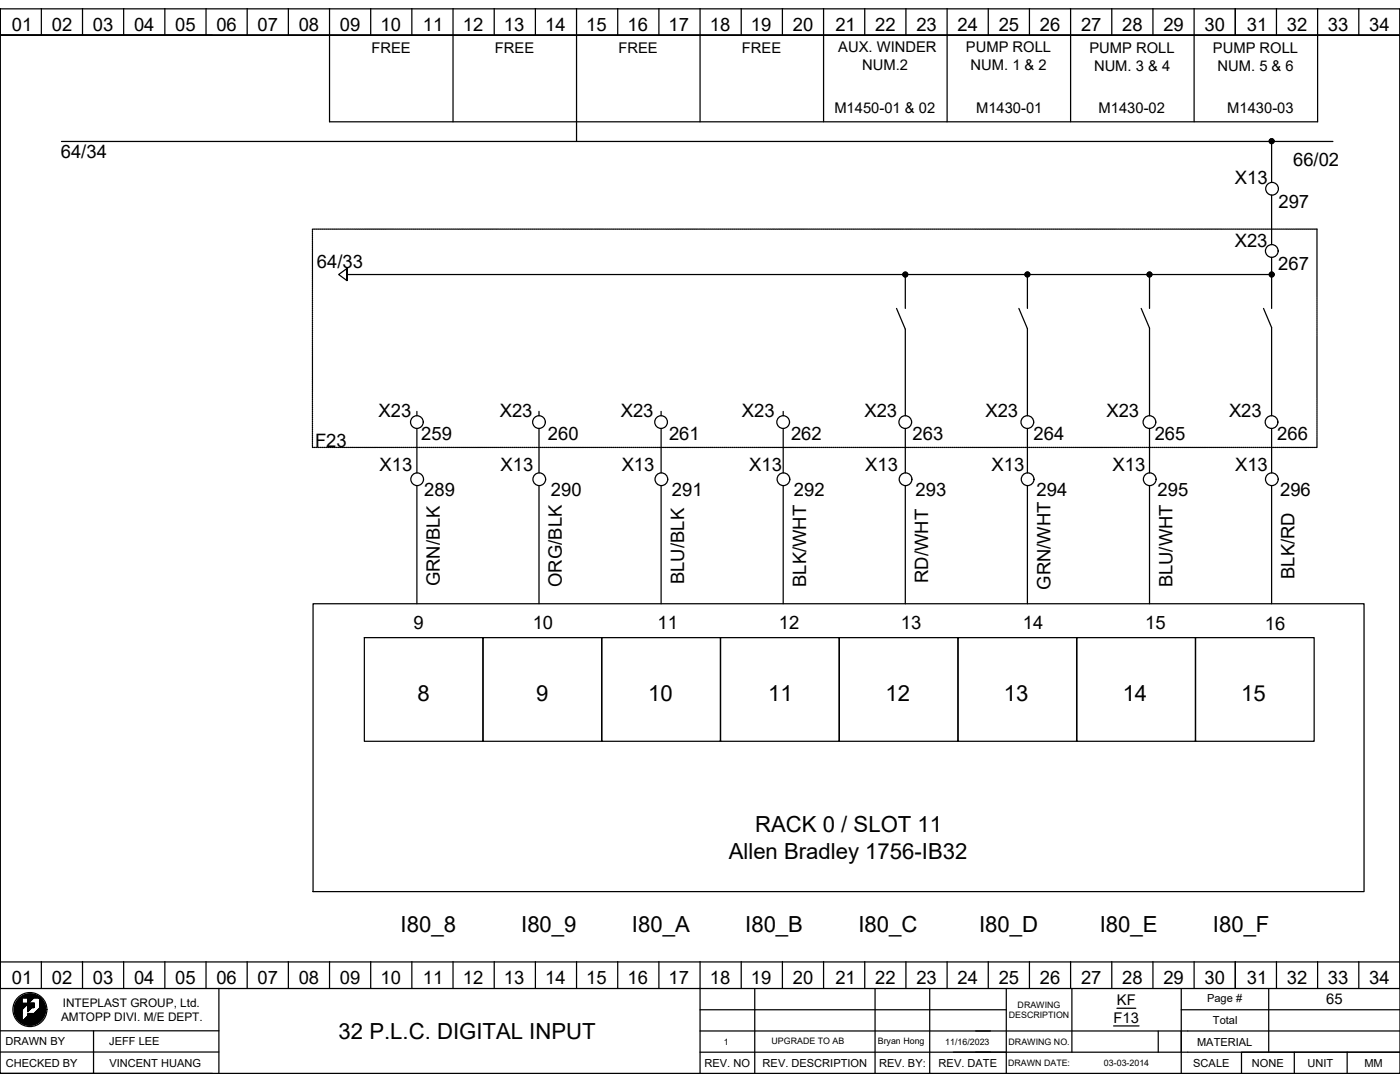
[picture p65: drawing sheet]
<svg xmlns="http://www.w3.org/2000/svg" width="279mm" height="216mm" viewBox="0 0 279 216" stroke-linecap="round" stroke-linejoin="round" font-family="sans-serif">
<defs><g id="words">
<g font-size="4.4">
<text x="83.3" y="139.9">8</text>
<text x="107" y="139.9">9</text>
<text x="129.3" y="139.9">10</text>
<text x="153.3" y="139.9">11</text>
<text x="176.7" y="139.9">12</text>
<text x="200.4" y="139.9">13</text>
<text x="224.1" y="139.9">14</text>
<text x="247.7" y="139.9">15</text>
<text x="150.7" y="166.1">RACK 0 / SLOT 11</text>
<text x="145.4" y="171.4">Allen Bradley 1756-IB32</text>
<text x="79.9" y="185.9">I80_8</text>
<text x="104" y="185.9">I80_9</text>
<text x="126.1" y="185.9">I80_A</text>
<text x="148.7" y="185.9">I80_B</text>
<text x="171.3" y="185.9">I80_C</text>
<text x="195.4" y="185.9">I80_D</text>
<text x="219.5" y="185.9">I80_E</text>
<text x="242.1" y="185.9">I80_F</text>
<text x="67.6" y="207.3">32 P.L.C. DIGITAL INPUT</text>
</g>
<g font-size="3.7">
<text x="2.4" y="6.2">01</text>
<text x="10.3" y="6.2">02</text>
<text x="18.5" y="6.2">03</text>
<text x="26.8" y="6.2">04</text>
<text x="35" y="6.2">05</text>
<text x="43.2" y="6.2">06</text>
<text x="51.4" y="6.2">07</text>
<text x="59.6" y="6.2">08</text>
<text x="67.8" y="6.2">09</text>
<text x="75.9" y="6.2">10</text>
<text x="84.4" y="6.2">11</text>
<text x="92.4" y="6.2">12</text>
<text x="100.6" y="6.2">13</text>
<text x="108.8" y="6.2">14</text>
<text x="117" y="6.2">15</text>
<text x="125.2" y="6.2">16</text>
<text x="133.4" y="6.2">17</text>
<text x="141.7" y="6.2">18</text>
<text x="149.9" y="6.2">19</text>
<text x="158.2" y="6.2">20</text>
<text x="166.7" y="6.2">21</text>
<text x="174.7" y="6.2">22</text>
<text x="182.9" y="6.2">23</text>
<text x="191.1" y="6.2">24</text>
<text x="199.3" y="6.2">25</text>
<text x="207.5" y="6.2">26</text>
<text x="215.8" y="6.2">27</text>
<text x="224" y="6.2">28</text>
<text x="232.2" y="6.2">29</text>
<text x="240.4" y="6.2">30</text>
<text x="248.9" y="6.2">31</text>
<text x="256.8" y="6.2">32</text>
<text x="265" y="6.2">33</text>
<text x="273.3" y="6.2">34</text>
<text x="12.1" y="31.4">64/34</text>
<text x="258.1" y="33.1">66/02</text>
<text x="246.5" y="36.8">X13</text>
<text x="255.1" y="41.5">297</text>
<text x="63.3" y="53.4">64/33</text>
<text x="246.4" y="49.2">X23</text>
<text x="255.1" y="53.9">267</text>
<text x="75.6" y="83.1">X23</text>
<text x="99.7" y="83.1">X23</text>
<text x="123.9" y="83.1">X23</text>
<text x="148" y="83.1">X23</text>
<text x="172.5" y="83.1">X23</text>
<text x="196.7" y="83.1">X23</text>
<text x="220.8" y="83.1">X23</text>
<text x="245.3" y="83.1">X23</text>
<text x="62.9" y="89.2">F23</text>
<text x="84.1" y="87.8">259</text>
<text x="109.4" y="87.8">260</text>
<text x="133.5" y="87.8">261</text>
<text x="157.9" y="87.8">262</text>
<text x="182.1" y="87.8">263</text>
<text x="206.3" y="87.8">264</text>
<text x="230.4" y="87.8">265</text>
<text x="254.9" y="87.8">266</text>
<text x="75.7" y="94">X13</text>
<text x="99.9" y="94">X13</text>
<text x="124.1" y="94">X13</text>
<text x="149.5" y="94">X13</text>
<text x="172.7" y="94">X13</text>
<text x="197.9" y="94">X13</text>
<text x="222" y="94">X13</text>
<text x="246.5" y="94">X13</text>
<text x="84.7" y="99">289</text>
<text x="109.9" y="99">290</text>
<text x="134.1" y="99">291</text>
<text x="158.4" y="99">292</text>
<text x="182.7" y="99">293</text>
<text x="206.9" y="99">294</text>
<text x="231" y="99">295</text>
<text x="255.5" y="99">296</text>
<text x="87.8" y="117" transform="rotate(-90 87.8 117)">GRN/BLK</text>
<text x="112.2" y="117.1" transform="rotate(-90 112.2 117.1)">ORG/BLK</text>
<text x="136.5" y="116.5" transform="rotate(-90 136.5 116.5)">BLU/BLK</text>
<text x="160.9" y="117.1" transform="rotate(-90 160.9 117.1)">BLK/WHT</text>
<text x="185.3" y="116.3" transform="rotate(-90 185.3 116.3)">RD/WHT</text>
<text x="209.6" y="117.7" transform="rotate(-90 209.6 117.7)">GRN/WHT</text>
<text x="234" y="117.2" transform="rotate(-90 234 117.2)">BLU/WHT</text>
<text x="258.4" y="115.5" transform="rotate(-90 258.4 115.5)">BLK/RD</text>
<text x="82.5" y="125.5">9</text>
<text x="106.3" y="125.6">10</text>
<text x="131.2" y="125.5">11</text>
<text x="155.5" y="125.5">12</text>
<text x="179.8" y="125.5">13</text>
<text x="204.1" y="125.6">14</text>
<text x="228.6" y="125.5">15</text>
<text x="252.4" y="125.6">16</text>
<text x="2.4" y="196.4">01</text>
<text x="10.3" y="196.4">02</text>
<text x="18.5" y="196.4">03</text>
<text x="26.8" y="196.4">04</text>
<text x="35" y="196.4">05</text>
<text x="43.2" y="196.4">06</text>
<text x="51.4" y="196.4">07</text>
<text x="59.6" y="196.4">08</text>
<text x="67.8" y="196.4">09</text>
<text x="75.9" y="196.4">10</text>
<text x="84.4" y="196.4">11</text>
<text x="92.4" y="196.4">12</text>
<text x="100.6" y="196.4">13</text>
<text x="108.8" y="196.4">14</text>
<text x="117" y="196.4">15</text>
<text x="125.2" y="196.4">16</text>
<text x="133.4" y="196.4">17</text>
<text x="141.7" y="196.4">18</text>
<text x="149.9" y="196.4">19</text>
<text x="158.2" y="196.4">20</text>
<text x="166.7" y="196.4">21</text>
<text x="174.7" y="196.4">22</text>
<text x="182.9" y="196.4">23</text>
<text x="191.1" y="196.4">24</text>
<text x="199.3" y="196.4">25</text>
<text x="207.5" y="196.4">26</text>
<text x="215.8" y="196.4">27</text>
<text x="224" y="196.4">28</text>
<text x="232.2" y="196.4">29</text>
<text x="240.4" y="196.4">30</text>
<text x="248.9" y="196.4">31</text>
<text x="256.8" y="196.4">32</text>
<text x="265" y="196.4">33</text>
<text x="273.3" y="196.4">34</text>
</g>
<g font-size="2.9">
<text x="74.1" y="10.5">FREE</text>
<text x="98.8" y="10.5">FREE</text>
<text x="123.4" y="10.5">FREE</text>
<text x="148.1" y="10.6">FREE</text>
<text x="167.3" y="10.4">AUX. WINDER</text>
<text x="192.8" y="10.4">PUMP ROLL</text>
<text x="217.4" y="10.5">PUMP ROLL</text>
<text x="242.1" y="10.5">PUMP ROLL</text>
<text x="172.1" y="14">NUM.2</text>
<text x="193.7" y="13.9">NUM. 1 &amp; 2</text>
<text x="218.3" y="14.1">NUM. 3 &amp; 4</text>
<text x="243" y="14.1">NUM. 5 &amp; 6</text>
<text x="166.5" y="22.5">M1450-01 &amp; 02</text>
<text x="194.8" y="22.5">M1430-01</text>
<text x="219.2" y="22.6">M1430-02</text>
<text x="244.9" y="22.6">M1430-03</text>
<text x="222.9" y="200.6">KF</text>
<text x="264.7" y="200.4">65</text>
<text x="222.2" y="204.1">F13</text>
</g>
<g font-size="2.4">
<text x="12.2" y="203.7">AMTOPP DIVI. M/E DEPT.</text>
<text x="12.5" y="200.9">INTEPLAST GROUP, Ltd.</text>
</g>
<g font-size="2.2">
<text x="240.9" y="199.9">Page #</text>
<text x="1.1" y="208.6">DRAWN BY</text>
<text x="21.8" y="208.6">JEFF LEE</text>
<text x="238.9" y="208.6">MATERIAL</text>
<text x="242.1" y="204.4">Total</text>
<text x="1.1" y="212.8">CHECKED BY</text>
<text x="21.8" y="212.8">VINCENT HUANG</text>
<text x="140.6" y="212.9">REV. NO</text>
<text x="152.2" y="212.9">REV. DESCRIPTION</text>
<text x="175.4" y="212.9">REV. BY:</text>
<text x="187.3" y="212.9">REV. DATE</text>
<text x="238.1" y="212.9">SCALE</text>
<text x="249.8" y="212.9">NONE</text>
<text x="260.9" y="212.8">UNIT</text>
<text x="272.3" y="212.9">MM</text>
</g>
<g font-size="1.8">
<text x="201.3" y="203.2">DESCRIPTION</text>
<text x="203.1" y="201.1">DRAWING</text>
<text x="144.4" y="208.4">1</text>
<text x="154" y="208.4">UPGRADE TO AB</text>
<text x="175.2" y="208.3">Bryan Hong</text>
<text x="188.6" y="208.4">11/16/2023</text>
<text x="201.3" y="208.5">DRAWING NO.</text>
<text x="201.2" y="212.7">DRAWN DATE:</text>
<text x="220.3" y="212.7">03-03-2014</text>
</g>
</g></defs>
<g fill="none" stroke="#000" stroke-width=".25">
<path d="M0 1.8h279.4v212.4h-279.4zM0 7v-5.2v190.1v-4.2M8.2 1.7v5.3M16.5 1.7v5.3M24.7 1.7v5.3M32.9 1.7v5.3M41.1 1.7v5.3M42.4 7h-42.4h279.4M49.3 1.7v5.3M57.5 1.7v5.3M65.8 1.7v22.6h197.2v-22.6M74 1.7v5.3"/>
<path d="M82.2 1.7v5.3M90.4 1.7v22.6M98.6 1.7v5.3M106.8 1.7v5.3M115.1 1.7v26.5M123.3 1.7v5.3M131.5 1.7v5.3M139.7 1.7v22.6M147.9 1.7v5.3M156.1 1.7v5.3M164.4 1.7v22.6M172.6 1.7v5.3"/>
<path d="M180.8 1.7v5.3M189 1.7v22.6M197.2 1.7v5.3M205.4 1.7v5.3M213.7 1.7v22.6M221.9 1.7v5.3M230.1 1.7v5.3M238.3 1.7v22.6M246.5 1.7v5.3M254.7 1.7v5.3M271.2 1.7v5.3M279.4 1.8v195.4h-279.4v-5.3h279.4"/>
<path d="M12.3 28.2h253.7M253.6 27.7l-.3 .3M253.8 28.2v8.2M253.8 38.9v9.9M253.8 27.7l-.5 .5M254 27.7l-.7 .7M254.1 27.8l-.7 .7M254.2 27.9l-.7 .7M254.2 28.4l-.2 .2M254.2 28l-.6 .6M254.3 28.2l-.5 .5M62.4 46v.3"/>
<path d="M62.4 46.4v.3M62.4 46.8v.3M62.4 47.2v.3M62.4 47.6v.3M62.4 48v.3M62.4 48.4v.3M62.4 48.8v.3M62.4 49.2v.3M62.4 49.6v.2M62.4 50v.2M62.4 50.4v.2M62.4 50.8v.2"/>
<path d="M62.4 51.2v.2M62.4 51.6v.2M62.4 52v.2M62.4 52.3v.3M62.4 52.7v.3M62.4 53.1v.3M62.4 53.5v.3M62.4 53.9v.3M62.4 54.3v.3M62.4 54.7v.3M62.4 55.1v.3M62.4 55.5v.3"/>
<path d="M62.4 55.9v.3M62.4 56.3v.3M62.4 56.7v.3M62.4 57.1v.3M62.4 57.5v.2M62.4 57.9v.2M62.4 58.3v.2M62.4 58.7v.2M62.4 59.1v.2M62.4 59.5v.2M62.4 59.9v.2M62.5 45.7h-.1v.2"/>
<path d="M62.6 45.7h.3M63 45.7h.3M63.4 45.7h.3M63.8 45.7h.3M64.2 45.7h.3M64.6 45.7h.3M65 45.7h.3M65.4 45.7h.3M65.8 45.7h.3M66.2 45.7h.3M66.6 45.7h.3M67 45.7h.3"/>
<path d="M67.4 45.7h.3M67.8 45.7h.2M68.2 45.7h.2M68.6 45.7h.2M69 45.7h.2M69.3 53.6v2.4l-1.7-1.2 1.7-1.2v2.4M69.3 54.8h184.5M69.4 45.7h.2M69.8 45.7h.2M70.2 45.7h.2M70.6 45.7h.2M70.9 45.7h.3"/>
<path d="M71.3 45.7h.3M71.7 45.7h.3M72.1 45.7h.3M72.5 45.7h.3M72.9 45.7h.3M73.3 45.7h.3M73.7 45.7h.3M74.1 45.7h.3M74.5 45.7h.3M74.9 45.7h.3M75.3 45.7h.3M75.7 45.7h.3"/>
<path d="M76.1 45.7h.2M76.5 45.7h.2M76.9 45.7h.2M77.3 45.7h.2M77.7 45.7h.2M78.1 45.7h.2M78.5 45.7h.2M78.9 45.7h.2M79.2 45.7h.3M79.6 45.7h.3M80 45.7h.3M80.4 45.7h.3"/>
<path d="M80.8 45.7h.3M81.2 45.7h.3M81.6 45.7h.3M82 45.7h.3M82.4 45.7h.3M82.8 45.7h.3M83.2 45.7h.3M83.6 45.7h.3M84 45.7h.3M84.4 45.7h.3M84.8 45.7h.2M85.2 45.7h.2"/>
<path d="M85.6 45.7h.2M86 45.7h.2M86.4 45.7h.2M86.8 45.7h.2M87.2 45.7h.2M87.6 45.7h.2M87.9 45.7h.3M88.3 45.7h.3M88.7 45.7h.3M89.1 45.7h.3M89.5 45.7h.3M89.9 45.7h.3"/>
<path d="M90.3 45.7h.3M90.7 45.7h.3M91.1 45.7h.3M91.5 45.7h.3M91.9 45.7h.3M92.3 45.7h.3M92.7 45.7h.3M93.1 45.7h.3M93.5 45.7h.2M93.9 45.7h.2M94.3 45.7h.2M94.7 45.7h.2"/>
<path d="M95.1 45.7h.2M95.5 45.7h.2M95.9 45.7h.2M96.2 45.7h.3M96.6 45.7h.3M97 45.7h.3M97.4 45.7h.3M97.8 45.7h.3M98.2 45.7h.3M98.6 45.7h.3M99 45.7h.3M99.4 45.7h.3"/>
<path d="M99.8 45.7h.3M100.2 45.7h.3M100.6 45.7h.3M101 45.7h.3M101.4 45.7h.2M101.8 45.7h.2M102.2 45.7h.2M102.6 45.7h.2M103 45.7h.2M103.4 45.7h.2M103.8 45.7h.2M104.2 45.7h.2"/>
<path d="M104.5 45.7h.3M104.9 45.7h.3M105.3 45.7h.3M105.7 45.7h.3M106.1 45.7h.3M106.5 45.7h.3M106.9 45.7h.3M107.3 45.7h.3M107.7 45.7h.3M108.1 45.7h.3M108.5 45.7h.3M108.9 45.7h.3"/>
<path d="M109.3 45.7h.3M109.7 45.7h.3M110.1 45.7h.2M110.5 45.7h.2M110.9 45.7h.2M111.3 45.7h.2M111.7 45.7h.2M112.1 45.7h.2M112.5 45.7h.2M112.9 45.7h.2M113.2 45.7h.3M113.6 45.7h.3"/>
<path d="M114 45.7h.3M114.4 45.7h.3M114.8 45.7h.3M115.2 45.7h.3M115.6 45.7h.3M116 45.7h.3M116.4 45.7h.3M116.8 45.7h.3M117.2 45.7h.3M117.6 45.7h.3M118 45.7h.3M118.4 45.7h.2"/>
<path d="M118.8 45.7h.2M119.2 45.7h.2M119.6 45.7h.2M120 45.7h.2M120.4 45.7h.2M120.8 45.7h.2M121.2 45.7h.2M121.5 45.7h.3M121.9 45.7h.3M122.3 45.7h.3M122.7 45.7h.3M123.1 45.7h.3"/>
<path d="M123.5 45.7h.3M123.9 45.7h.3M124.3 45.7h.3M124.7 45.7h.3M125.1 45.7h.3M125.5 45.7h.3M125.9 45.7h.3M126.3 45.7h.3M126.7 45.7h.3M127.1 45.7h.2M127.5 45.7h.2M127.9 45.7h.2"/>
<path d="M128.3 45.7h.2M128.7 45.7h.2M129.1 45.7h.2M129.5 45.7h.2M129.9 45.7h.2M130.2 45.7h.3M130.6 45.7h.3M131 45.7h.3M131.4 45.7h.3M131.8 45.7h.3M132.2 45.7h.3M132.6 45.7h.3"/>
<path d="M133 45.7h.3M133.4 45.7h.3M133.8 45.7h.3M134.2 45.7h.3M134.6 45.7h.3M135 45.7h.3M135.4 45.7h.2M135.8 45.7h.2M136.2 45.7h.2M136.6 45.7h.2M137 45.7h.2M137.4 45.7h.2"/>
<path d="M137.8 45.7h.2M138.1 45.7h.3M138.5 45.7h.3M138.9 45.7h.3M139.3 45.7h.3M139.7 45.7h.3M140.1 45.7h.3M140.5 45.7h.3M140.9 45.7h.3M141.3 45.7h.3M141.7 45.7h.3M142.1 45.7h.3"/>
<path d="M142.5 45.7h.3M142.9 45.7h.3M143.3 45.7h.3M143.7 45.7h.2M144.1 45.7h.2M144.5 45.7h.2M144.9 45.7h.2M145.3 45.7h.2M145.7 45.7h.2M146.1 45.7h.2M146.5 45.7h.2M146.8 45.7h.3"/>
<path d="M147.2 45.7h.3M147.6 45.7h.3M148 45.7h.3M148.4 45.7h.3M148.8 45.7h.3M149.2 45.7h.3M149.6 45.7h.3M150 45.7h.3M150.4 45.7h.3M150.8 45.7h.3M151.2 45.7h.3M151.6 45.7h.3"/>
<path d="M152 45.7h.3M152.4 45.7h.2M152.8 45.7h.2M153.2 45.7h.2M153.6 45.7h.2M154 45.7h.2M154.4 45.7h.2M154.8 45.7h.2M155.2 45.7h.2M155.5 45.7h.3M155.9 45.7h.3M156.3 45.7h.3"/>
<path d="M156.7 45.7h.3M157.1 45.7h.3M157.5 45.7h.3M157.9 45.7h.3M158.3 45.7h.3M158.7 45.7h.3M159.1 45.7h.3M159.5 45.7h.3M159.9 45.7h.3M160.3 45.7h.3M160.7 45.7h.2M161.1 45.7h.2"/>
<path d="M161.5 45.7h.2M161.9 45.7h.2M162.3 45.7h.2M162.7 45.7h.2M163.1 45.7h.2M163.5 45.7h.2M163.8 45.7h.3M164.2 45.7h.3M164.6 45.7h.3M165 45.7h.3M165.4 45.7h.3M165.8 45.7h.3"/>
<path d="M166.2 45.7h.3M166.6 45.7h.3M167 45.7h.3M167.4 45.7h.3M167.8 45.7h.3M168.2 45.7h.3M168.6 45.7h.3M169 45.7h.2M169.4 45.7h.2M169.8 45.7h.2M170.2 45.7h.2M170.6 45.7h.2"/>
<path d="M171 45.7h.2M171.4 45.7h.2M171.8 45.7h.2M172.1 45.7h.3M172.5 45.7h.3M172.9 45.7h.3M173.3 45.7h.3M173.7 45.7h.3M174.1 45.7h.3M174.5 45.7h.3M174.9 45.7h.3M175.3 45.7h.3"/>
<path d="M175.7 45.7h.3M176.1 45.7h.3M176.5 45.7h.3M176.9 45.7h.3M177.3 45.7h.3M177.7 45.7h.2M178.1 45.7h.2M178.5 45.7h.2M178.9 45.7h.2M179.3 45.7h.2M179.7 45.7h.2M180.1 45.7h.2"/>
<path d="M180.5 45.7h.2M180.5 54.3l-.3 .3M180.7 54.8v6.7M180.7 54.3l-.5 .5M180.8 45.7h.3M180.9 54.3l-.7 .7M181 54.4l-.7 .7M181.1 54.5l-.7 .7M181.1 55l-.2 .2M181.1 54.6l-.6 .6M181.2 54.8l-.5 .5M181.2 45.7h.3"/>
<path d="M181.6 45.7h.3M182 45.7h.3M182.4 45.7h.3M182.8 45.7h.3M183.2 45.7h.3M183.6 45.7h.3M184 45.7h.3M184.4 45.7h.3M184.8 45.7h.3M185.2 45.7h.3M185.6 45.7h.3M186 45.7h.3"/>
<path d="M186.4 45.7h.2M186.8 45.7h.2M187.2 45.7h.2M187.6 45.7h.2M188 45.7h.2M188.4 45.7h.2M188.8 45.7h.2M189.2 45.7h.2M189.5 45.7h.3M189.9 45.7h.3M190.3 45.7h.3M190.7 45.7h.3"/>
<path d="M191.1 45.7h.3M191.5 45.7h.3M191.9 45.7h.3M192.3 45.7h.3M192.7 45.7h.3M193.1 45.7h.3M193.5 45.7h.3M193.9 45.7h.3M194.3 45.7h.3M194.7 45.7h.2M195.1 45.7h.2M195.5 45.7h.2"/>
<path d="M195.9 45.7h.2M196.3 45.7h.2M196.7 45.7h.2M197.1 45.7h.2M197.4 45.7h.3M197.8 45.7h.3M198.2 45.7h.3M198.6 45.7h.3M199 45.7h.3M199.4 45.7h.3M199.8 45.7h.3M200.2 45.7h.3"/>
<path d="M200.6 45.7h.3M201 45.7h.3M201.4 45.7h.3M201.8 45.7h.3M202.2 45.7h.3M202.6 45.7h.3M203 45.7h.2M203.4 45.7h.2M203.8 45.7h.2M204.2 45.7h.2M204.6 45.7h.2M204.8 54.3l-.2 .3"/>
<path d="M205 45.7h.2M205 54.8v6.7M205.1 54.3l-.5 .5M205.2 54.3l-.6 .6M205.3 54.4l-.6 .7M205.4 45.7h.2M205.4 54.5l-.6 .7M205.5 55l-.2 .2M205.5 54.6l-.6 .6M205.5 54.7l-.5 .6M205.8 45.7h.2M206.1 45.7h.3"/>
<path d="M206.5 45.7h.3M206.9 45.7h.3M207.3 45.7h.3M207.7 45.7h.3M208.1 45.7h.3M208.5 45.7h.3M208.9 45.7h.3M209.3 45.7h.3M209.7 45.7h.3M210.1 45.7h.3M210.5 45.7h.3M210.9 45.7h.3"/>
<path d="M211.3 45.7h.3M211.7 45.7h.2M212.1 45.7h.2M212.5 45.7h.2M212.9 45.7h.2M213.3 45.7h.2M213.7 45.7h.2M214.1 45.7h.2M214.5 45.7h.2M214.8 45.7h.3M215.2 45.7h.3M215.6 45.7h.3"/>
<path d="M216 45.7h.3M216.4 45.7h.3M216.8 45.7h.3M217.2 45.7h.3M217.6 45.7h.3M218 45.7h.3M218.4 45.7h.3M218.8 45.7h.3M219.2 45.7h.3M219.6 45.7h.3M220 45.7h.2M220.4 45.7h.2"/>
<path d="M220.8 45.7h.2M221.2 45.7h.2M221.6 45.7h.2M222 45.7h.2M222.4 45.7h.2M222.8 45.7h.2M223.1 45.7h.3M223.5 45.7h.3M223.9 45.7h.3M224.3 45.7h.3M224.7 45.7h.3M225.1 45.7h.3"/>
<path d="M225.5 45.7h.3M225.9 45.7h.3M226.3 45.7h.3M226.7 45.7h.3M227.1 45.7h.3M227.5 45.7h.3M227.9 45.7h.3M228.3 45.7h.2M228.7 45.7h.2M229.1 45.7h.2M229.2 54.3l-.2 .3M229.4 54.8v6.7"/>
<path d="M229.4 54.3l-.5 .5M229.5 45.7h.2M229.6 54.3l-.7 .7M229.7 54.4l-.7 .7M229.8 54.5l-.7 .7M229.8 55l-.2 .2M229.9 54.6l-.7 .6M229.9 45.7h.2M229.9 54.8l-.5 .5M230.3 45.7h.2M230.7 45.7h.2M231.1 45.7h.2"/>
<path d="M231.4 45.7h.3M231.8 45.7h.3M232.2 45.7h.3M232.6 45.7h.3M233 45.7h.3M233.4 45.7h.3M233.8 45.7h.3M234.2 45.7h.3M234.6 45.7h.3M235 45.7h.3M235.4 45.7h.3M235.8 45.7h.3"/>
<path d="M236.2 45.7h.3M236.6 45.7h.2M237 45.7h.2M237.4 45.7h.2M237.8 45.7h.2M238.2 45.7h.2M238.6 45.7h.2M239 45.7h.2M239.4 45.7h.2M239.7 45.7h.3M240.1 45.7h.3M240.5 45.7h.3"/>
<path d="M240.9 45.7h.3M241.3 45.7h.3M241.7 45.7h.3M242.1 45.7h.3M242.5 45.7h.3M242.9 45.7h.3M243.3 45.7h.3M243.7 45.7h.3M244.1 45.7h.3M244.5 45.7h.3M244.9 45.7h.3M245.3 45.7h.2"/>
<path d="M245.7 45.7h.2M246.1 45.7h.2M246.5 45.7h.2M246.9 45.7h.2M247.3 45.7h.2M247.7 45.7h.2M248.1 45.7h.2M248.4 45.7h.3M248.8 45.7h.3M249.2 45.7h.3M249.6 45.7h.3M250 45.7h.3"/>
<path d="M250.4 45.7h.3M250.8 45.7h.3M251.2 45.7h.3M251.6 45.7h.3M252 45.7h.3M252.4 45.7h.3M252.8 45.7h.3M253.2 45.7h.3M253.6 45.7h.3M253.6 54.3l-.2 .3M253.8 51.3v10.2M253.8 54.3l-.5 .5"/>
<path d="M254 54.3l-.7 .7M254 45.7h.2M254.1 54.4l-.7 .7M254.2 54.5l-.7 .7M254.2 55l-.2 .2M254.3 54.6l-.7 .6M254.3 54.8l-.5 .5M254.4 45.7h.2M254.8 45.7h.2M255.2 45.7h.2M255.6 45.7h.2M256 45.7h.2"/>
<path d="M256.4 45.7h.2M256.7 45.7h.3M257.1 45.7h.3M257.5 45.7h.3M257.9 45.7h.3M258.3 45.7h.3M258.7 45.7h.3M259.1 45.7h.3M259.5 45.7h.3M259.9 45.7h.3M260.3 45.7h.3M260.7 45.7h.3"/>
<path d="M261.1 45.7h.3M261.5 45.7h.3M261.9 45.7h.2M262.3 45.7h.2M262.7 45.7h.1v.2M262.8 46v.3M262.8 46.4v.3M262.8 46.8v.3M262.8 47.2v.3M262.8 47.6v.3M262.8 48v.3M262.8 48.4v.3"/>
<path d="M262.8 48.8v.3M262.8 49.2v.3M262.8 49.6v.2M262.8 50v.2M262.8 50.4v.2M262.8 50.8v.2M262.8 51.2v.2M262.8 51.6v.2M262.8 52v.2M262.8 52.3v.3M262.8 52.7v.3M262.8 53.1v.3"/>
<path d="M262.8 53.5v.3M262.8 53.9v.3M262.8 54.3v.3M262.8 54.7v.3M262.8 55.1v.3M262.8 55.5v.3M262.8 55.9v.3M262.8 56.3v.3M262.8 56.7v.3M262.8 57.1v.3M262.8 57.5v.2M262.8 57.9v.2"/>
<path d="M262.8 58.3v.2M262.8 58.7v.2M262.8 59.1v.2M262.8 59.5v.2M262.8 59.9v.2M62.4 60.3v.2M62.4 60.6v.3M62.4 61v.3M62.4 61.4v.3M62.4 61.8v.3M62.4 62.2v.3M62.4 62.6v.3"/>
<path d="M62.4 63v.3M62.4 63.4v.3M62.4 63.8v.3M62.4 64.2v.3M62.4 64.6v.3M62.4 65v.3M62.4 65.4v.3M62.4 65.8v.3M62.4 66.2v.2M62.4 66.6v.2M62.4 67v.2M62.4 67.4v.2"/>
<path d="M62.4 67.8v.2M62.4 68.2v.2M62.4 68.6v.2M62.4 69v.2M62.4 69.3v.3M62.4 69.7v.3M62.4 70.1v.3M62.4 70.5v.3M62.4 70.9v.3M62.4 71.3v.3M62.4 71.7v.3M62.4 72.1v.3"/>
<path d="M62.4 72.5v.3M62.4 72.9v.3M62.4 73.3v.3M62.4 73.7v.3M62.4 74.1v.3M62.4 74.5v.3M62.4 74.9v.2M62.4 75.3v.2M62.4 75.7v.2M62.4 76.1v.2M62.4 76.5v.2M62.4 76.9v.2"/>
<path d="M62.4 77.3v.2M62.4 77.6v.3M62.4 78v.3M62.4 78.4v.3M62.4 78.8v.3M62.4 79.2v.3M62.4 79.6v.3M178.9 61.5l1.8 4.2v17.3M203.3 61.5l1.7 4.1v17.4M227.7 61.5l1.7 4v17.5M252.2 61.5l1.6 3.9v17.6M262.8 60.3v.2"/>
<path d="M262.8 60.6v.3M262.8 61v.3M262.8 61.4v.3M262.8 61.8v.3M262.8 62.2v.3M262.8 62.6v.3M262.8 63v.3M262.8 63.4v.3M262.8 63.8v.3M262.8 64.2v.3M262.8 64.6v.3M262.8 65v.3"/>
<path d="M262.8 65.4v.3M262.8 65.8v.3M262.8 66.2v.2M262.8 66.6v.2M262.8 67v.2M262.8 67.4v.2M262.8 67.8v.2M262.8 68.2v.2M262.8 68.6v.2M262.8 69v.2M262.8 69.3v.3M262.8 69.7v.3"/>
<path d="M262.8 70.1v.3M262.8 70.5v.3M262.8 70.9v.3M262.8 71.3v.3M262.8 71.7v.3M262.8 72.1v.3M262.8 72.5v.3M262.8 72.9v.3M262.8 73.3v.3M262.8 73.7v.3M262.8 74.1v.3M262.8 74.5v.3"/>
<path d="M262.8 74.9v.2M262.8 75.3v.2M262.8 75.7v.2M262.8 76.1v.2M262.8 76.5v.2M262.8 76.9v.2M262.8 77.3v.2M262.8 77.6v.3M262.8 78v.3M262.8 78.4v.3M262.8 78.8v.3M262.8 79.2v.3"/>
<path d="M262.8 79.6v.3M62.4 89.1v.2h.1M62.4 80v.3M62.4 80.4v.3M62.4 80.8v.3M62.4 81.2v.3M62.4 81.6v.3M62.4 82v.3M62.4 82.4v.3M62.4 82.8v.3M62.4 83.2v.2M62.4 83.6v.2"/>
<path d="M62.4 84v.2M62.4 84.4v.2M62.4 84.8v.2M62.4 85.2v.2M62.4 85.6v.2M62.4 86v.2M62.4 86.3v.3M62.4 86.7v.3M62.4 87.1v.3M62.4 87.5v.3M62.4 87.9v.3M62.4 88.3v.3"/>
<path d="M62.4 88.7v.3M62.6 89.3h.3M63 89.3h.3M63.4 89.3h.3M63.8 89.3h.3M64.2 89.3h.3M64.6 89.3h.3M65 89.3h.3M65.4 89.3h.3M65.8 89.3h.3M66.2 89.3h.3M66.6 89.3h.3"/>
<path d="M67 89.3h.3M67.4 89.3h.3M67.8 89.3h.2M68.2 89.3h.2M68.6 89.3h.2M69 89.3h.2M69.4 89.3h.2M69.8 89.3h.2M70.2 89.3h.2M70.6 89.3h.2M70.9 89.3h.3M71.3 89.3h.3"/>
<path d="M71.7 89.3h.3M72.1 89.3h.3M72.5 89.3h.3M72.9 89.3h.3M73.3 89.3h.3M73.7 89.3h.3M74.1 89.3h.3M74.5 89.3h.3M74.9 89.3h.3M75.3 89.3h.3M75.7 89.3h.3M76.1 89.3h.2"/>
<path d="M76.5 89.3h.2M76.9 89.3h.2M77.3 89.3h.2M77.7 89.3h.2M78.1 89.3h.2M78.5 89.3h.2M78.9 89.3h.2M79.2 89.3h.3M79.6 89.3h.3M80 89.3h.3M80.4 89.3h.3M80.8 89.3h.3"/>
<path d="M81.2 89.3h.3M81.6 89.3h.3M82 89.3h.3M82.4 89.3h.3M82.8 89.3h.3M83.2 82.1v.9M83.2 85.5v8.9M83.2 96.9v23.6M83.2 89.3h.3M83.6 89.3h.3M84 89.3h.3M84.4 89.3h.3"/>
<path d="M84.8 89.3h.2M85.2 89.3h.2M85.6 89.3h.2M86 89.3h.2M86.4 89.3h.2M86.8 89.3h.2M87.2 89.3h.2M87.6 89.3h.2M87.9 89.3h.3M88.3 89.3h.3M88.7 89.3h.3M89.1 89.3h.3"/>
<path d="M89.5 89.3h.3M89.9 89.3h.3M90.3 89.3h.3M90.7 89.3h.3M91.1 89.3h.3M91.5 89.3h.3M91.9 89.3h.3M92.3 89.3h.3M92.7 89.3h.3M93.1 89.3h.3M93.5 89.3h.2M93.9 89.3h.2"/>
<path d="M94.3 89.3h.2M94.7 89.3h.2M95.1 89.3h.2M95.5 89.3h.2M95.9 89.3h.2M96.2 89.3h.3M96.6 89.3h.3M97 89.3h.3M97.4 89.3h.3M97.8 89.3h.3M98.2 89.3h.3M98.6 89.3h.3"/>
<path d="M99 89.3h.3M99.4 89.3h.3M99.8 89.3h.3M100.2 89.3h.3M100.6 89.3h.3M101 89.3h.3M101.4 89.3h.2M101.8 89.3h.2M102.2 89.3h.2M102.6 89.3h.2M103 89.3h.2M103.4 89.3h.2"/>
<path d="M103.8 89.3h.2M104.2 89.3h.2M104.5 89.3h.3M104.9 89.3h.3M105.3 89.3h.3M105.7 89.3h.3M106.1 89.3h.3M106.5 89.3h.3M106.9 89.3h.3M107.3 89.3h.3M107.6 82.1v.9M107.6 85.5v8.9"/>
<path d="M107.6 96.9v23.6M107.7 89.3h.3M108.1 89.3h.3M108.5 89.3h.3M108.9 89.3h.3M109.3 89.3h.3M109.7 89.3h.3M110.1 89.3h.2M110.5 89.3h.2M110.9 89.3h.2M111.3 89.3h.2M111.7 89.3h.2"/>
<path d="M112.1 89.3h.2M112.5 89.3h.2M112.9 89.3h.2M113.2 89.3h.3M113.6 89.3h.3M114 89.3h.3M114.4 89.3h.3M114.8 89.3h.3M115.2 89.3h.3M115.6 89.3h.3M116 89.3h.3M116.4 89.3h.3"/>
<path d="M116.8 89.3h.3M117.2 89.3h.3M117.6 89.3h.3M118 89.3h.3M118.4 89.3h.2M118.8 89.3h.2M119.2 89.3h.2M119.6 89.3h.2M120 89.3h.2M120.4 89.3h.2M120.8 89.3h.2M121.2 89.3h.2"/>
<path d="M121.5 89.3h.3M121.9 89.3h.3M122.3 89.3h.3M122.7 89.3h.3M123.1 89.3h.3M123.5 89.3h.3M123.9 89.3h.3M124.3 89.3h.3M124.7 89.3h.3M125.1 89.3h.3M125.5 89.3h.3M125.9 89.3h.3"/>
<path d="M126.3 89.3h.3M126.7 89.3h.3M127.1 89.3h.2M127.5 89.3h.2M127.9 89.3h.2M128.3 89.3h.2M128.7 89.3h.2M129.1 89.3h.2M129.5 89.3h.2M129.9 89.3h.2M130.2 89.3h.3M130.6 89.3h.3"/>
<path d="M131 89.3h.3M131.4 89.3h.3M131.8 89.3h.3M131.9 82.1v.9M131.9 85.5v8.9M131.9 96.9v23.6M132.2 89.3h.3M132.6 89.3h.3M133 89.3h.3M133.4 89.3h.3M133.8 89.3h.3M134.2 89.3h.3"/>
<path d="M134.6 89.3h.3M135 89.3h.3M135.4 89.3h.2M135.8 89.3h.2M136.2 89.3h.2M136.6 89.3h.2M137 89.3h.2M137.4 89.3h.2M137.8 89.3h.2M138.1 89.3h.3M138.5 89.3h.3M138.9 89.3h.3"/>
<path d="M139.3 89.3h.3M139.7 89.3h.3M140.1 89.3h.3M140.5 89.3h.3M140.9 89.3h.3M141.3 89.3h.3M141.7 89.3h.3M142.1 89.3h.3M142.5 89.3h.3M142.9 89.3h.3M143.3 89.3h.3M143.7 89.3h.2"/>
<path d="M144.1 89.3h.2M144.5 89.3h.2M144.9 89.3h.2M145.3 89.3h.2M145.7 89.3h.2M146.1 89.3h.2M146.5 89.3h.2M146.8 89.3h.3M147.2 89.3h.3M147.6 89.3h.3M148 89.3h.3M148.4 89.3h.3"/>
<path d="M148.8 89.3h.3M149.2 89.3h.3M149.6 89.3h.3M150 89.3h.3M150.4 89.3h.3M150.8 89.3h.3M151.2 89.3h.3M151.6 89.3h.3M152 89.3h.3M152.4 89.3h.2M152.8 89.3h.2M153.2 89.3h.2"/>
<path d="M153.6 89.3h.2M154 89.3h.2M154.4 89.3h.2M154.8 89.3h.2M155.2 89.3h.2M155.5 89.3h.3M155.9 89.3h.3M156.3 82.1v.9M156.3 85.5v8.9M156.3 96.9v23.6M156.3 89.3h.3M156.7 89.3h.3"/>
<path d="M157.1 89.3h.3M157.5 89.3h.3M157.9 89.3h.3M158.3 89.3h.3M158.7 89.3h.3M159.1 89.3h.3M159.5 89.3h.3M159.9 89.3h.3M160.3 89.3h.3M160.7 89.3h.2M161.1 89.3h.2M161.5 89.3h.2"/>
<path d="M161.9 89.3h.2M162.3 89.3h.2M162.7 89.3h.2M163.1 89.3h.2M163.5 89.3h.2M163.8 89.3h.3M164.2 89.3h.3M164.6 89.3h.3M165 89.3h.3M165.4 89.3h.3M165.8 89.3h.3M166.2 89.3h.3"/>
<path d="M166.6 89.3h.3M167 89.3h.3M167.4 89.3h.3M167.8 89.3h.3M168.2 89.3h.3M168.6 89.3h.3M169 89.3h.2M169.4 89.3h.2M169.8 89.3h.2M170.2 89.3h.2M170.6 89.3h.2M171 89.3h.2"/>
<path d="M171.4 89.3h.2M171.8 89.3h.2M172.1 89.3h.3M172.5 89.3h.3M172.9 89.3h.3M173.3 89.3h.3M173.7 89.3h.3M174.1 89.3h.3M174.5 89.3h.3M174.9 89.3h.3M175.3 89.3h.3M175.7 89.3h.3"/>
<path d="M176.1 89.3h.3M176.5 89.3h.3M176.9 89.3h.3M177.3 89.3h.3M177.7 89.3h.2M178.1 89.3h.2M178.5 89.3h.2M178.9 89.3h.2M179.3 89.3h.2M179.7 89.3h.2M180.1 89.3h.2M180.5 89.3h.2"/>
<path d="M180.7 85.5v8.9M180.7 96.9v23.6M180.8 89.3h.3M181.2 89.3h.3M181.6 89.3h.3M182 89.3h.3M182.4 89.3h.3M182.8 89.3h.3M183.2 89.3h.3M183.6 89.3h.3M184 89.3h.3M184.4 89.3h.3"/>
<path d="M184.8 89.3h.3M185.2 89.3h.3M185.6 89.3h.3M186 89.3h.3M186.4 89.3h.2M186.8 89.3h.2M187.2 89.3h.2M187.6 89.3h.2M188 89.3h.2M188.4 89.3h.2M188.8 89.3h.2M189.2 89.3h.2"/>
<path d="M189.5 89.3h.3M189.9 89.3h.3M190.3 89.3h.3M190.7 89.3h.3M191.1 89.3h.3M191.5 89.3h.3M191.9 89.3h.3M192.3 89.3h.3M192.7 89.3h.3M193.1 89.3h.3M193.5 89.3h.3M193.9 89.3h.3"/>
<path d="M194.3 89.3h.3M194.7 89.3h.2M195.1 89.3h.2M195.5 89.3h.2M195.9 89.3h.2M196.3 89.3h.2M196.7 89.3h.2M197.1 89.3h.2M197.4 89.3h.3M197.8 89.3h.3M198.2 89.3h.3M198.6 89.3h.3"/>
<path d="M199 89.3h.3M199.4 89.3h.3M199.8 89.3h.3M200.2 89.3h.3M200.6 89.3h.3M201 89.3h.3M201.4 89.3h.3M201.8 89.3h.3M202.2 89.3h.3M202.6 89.3h.3M203 89.3h.2M203.4 89.3h.2"/>
<path d="M203.8 89.3h.2M204.2 89.3h.2M204.6 89.3h.2M205 89.3h.2M205 85.5v8.9M205 96.9v23.6M205.4 89.3h.2M205.8 89.3h.2M206.1 89.3h.3M206.5 89.3h.3M206.9 89.3h.3M207.3 89.3h.3"/>
<path d="M207.7 89.3h.3M208.1 89.3h.3M208.5 89.3h.3M208.9 89.3h.3M209.3 89.3h.3M209.7 89.3h.3M210.1 89.3h.3M210.5 89.3h.3M210.9 89.3h.3M211.3 89.3h.3M211.7 89.3h.2M212.1 89.3h.2"/>
<path d="M212.5 89.3h.2M212.9 89.3h.2M213.3 89.3h.2M213.7 89.3h.2M214.1 89.3h.2M214.5 89.3h.2M214.8 89.3h.3M215.2 89.3h.3M215.6 89.3h.3M216 89.3h.3M216.4 89.3h.3M216.8 89.3h.3"/>
<path d="M217.2 89.3h.3M217.6 89.3h.3M218 89.3h.3M218.4 89.3h.3M218.8 89.3h.3M219.2 89.3h.3M219.6 89.3h.3M220 89.3h.2M220.4 89.3h.2M220.8 89.3h.2M221.2 89.3h.2M221.6 89.3h.2"/>
<path d="M222 89.3h.2M222.4 89.3h.2M222.8 89.3h.2M223.1 89.3h.3M223.5 89.3h.3M223.9 89.3h.3M224.3 89.3h.3M224.7 89.3h.3M225.1 89.3h.3M225.5 89.3h.3M225.9 89.3h.3M226.3 89.3h.3"/>
<path d="M226.7 89.3h.3M227.1 89.3h.3M227.5 89.3h.3M227.9 89.3h.3M228.3 89.3h.2M228.7 89.3h.2M229.1 89.3h.2M229.4 85.5v8.9M229.4 96.9v23.6M229.5 89.3h.2M229.9 89.3h.2M230.3 89.3h.2"/>
<path d="M230.7 89.3h.2M231.1 89.3h.2M231.4 89.3h.3M231.8 89.3h.3M232.2 89.3h.3M232.6 89.3h.3M233 89.3h.3M233.4 89.3h.3M233.8 89.3h.3M234.2 89.3h.3M234.6 89.3h.3M235 89.3h.3"/>
<path d="M235.4 89.3h.3M235.8 89.3h.3M236.2 89.3h.3M236.6 89.3h.2M237 89.3h.2M237.4 89.3h.2M237.8 89.3h.2M238.2 89.3h.2M238.6 89.3h.2M239 89.3h.2M239.4 89.3h.2M239.7 89.3h.3"/>
<path d="M240.1 89.3h.3M240.5 89.3h.3M240.9 89.3h.3M241.3 89.3h.3M241.7 89.3h.3M242.1 89.3h.3M242.5 89.3h.3M242.9 89.3h.3M243.3 89.3h.3M243.7 89.3h.3M244.1 89.3h.3M244.5 89.3h.3"/>
<path d="M244.9 89.3h.3M245.3 89.3h.2M245.7 89.3h.2M246.1 89.3h.2M246.5 89.3h.2M246.9 89.3h.2M247.3 89.3h.2M247.7 89.3h.2M248.1 89.3h.2M248.4 89.3h.3M248.8 89.3h.3M249.2 89.3h.3"/>
<path d="M249.6 89.3h.3M250 89.3h.3M250.4 89.3h.3M250.8 89.3h.3M251.2 89.3h.3M251.6 89.3h.3M252 89.3h.3M252.4 89.3h.3M252.8 89.3h.3M253.2 89.3h.3M253.6 89.3h.3M253.8 85.5v8.9"/>
<path d="M253.8 96.9v23.6M254 89.3h.2M254.4 89.3h.2M254.8 89.3h.2M255.2 89.3h.2M255.6 89.3h.2M256 89.3h.2M256.4 89.3h.2M256.7 89.3h.3M257.1 89.3h.3M257.5 89.3h.3M257.9 89.3h.3"/>
<path d="M258.3 89.3h.3M258.7 89.3h.3M259.1 89.3h.3M259.5 89.3h.3M259.9 89.3h.3M260.3 89.3h.3M260.7 89.3h.3M261.1 89.3h.3M261.5 89.3h.3M261.9 89.3h.2M262.3 89.3h.2M262.8 89.1v.2h-.1"/>
<path d="M262.8 80v.3M262.8 80.4v.3M262.8 80.8v.3M262.8 81.2v.3M262.8 81.6v.3M262.8 82v.3M262.8 82.4v.3M262.8 82.8v.3M262.8 83.2v.2M262.8 83.6v.2M262.8 84v.2M262.8 84.4v.2"/>
<path d="M262.8 84.8v.2M262.8 85.2v.2M262.8 85.6v.2M262.8 86v.2M262.8 86.3v.3M262.8 86.7v.3M262.8 87.1v.3M262.8 87.5v.3M262.8 87.9v.3M262.8 88.3v.3M262.8 88.7v.3M62.5 120.5h209.7v57.4h-209.7z"/>
<path d="M72.7 127.2h23.7v20.7h-23.7zM96.4 127.2h23.7v20.7h-23.7zM120.1 127.2h23.7v20.7h-23.7zM143.8 127.2h23.7v20.7h-23.7zM167.5 127.2h23.7v20.7h-23.7zM191.2 127.2h23.7v20.7h-23.7zM214.9 127.2h23.7v20.7h-23.7zM238.6 127.2h23.7v20.7h-23.7zM4 199.1l-.4 .4M4.2 198.9l-.8 .8M4.3 198.9h1.2v1.3h-1.2zM4.4 199.2l-1.4 1.4"/>
<path d="M4.4 199.2l-1.5 1.5M4.4 199.3l-1.5 1.5M4.4 199.4l-1.5 1.5M4.4 199.4l-1.5 1.6M4.4 199.5l-1.5 1.5M4.4 199.6l-1.5 1.5M4.4 199.7l-1.5 1.5M4.4 199.7l-1.5 1.6M4.4 199.8l-1.5 1.6M4.4 199.9l-1.5 1.6M4.4 200l-1.5 1.6M4.4 198.7l-1.1 1.2"/>
<path d="M4.6 198.7l-1.4 1.4M4.7 198.6l-1.6 1.6M4.8 198.6l-1.7 1.7M4.9 198.5l-1.9 1.9M5 198.5l-2 2M5.1 198.4l-.6 .7M5.2 198.4l-.7 .7M5.3 198.4l-.7 .7M5.4 198.4l-.7 .7M5.5 198.4l-.8 .7M5.6 198.4l-.8 .7M5.6 198.4l-.7 .7"/>
<path d="M5.7 198.3l-.7 .8M5.8 198.3l-.8 .8M5.9 198.3l-.8 .8M5.9 198.3l-.7 .8M6 198.3l-.8 .8M6.1 198.3l-.8 .8M6.1 198.3l-.7 .8M6.2 198.3l-.8 .8M6.3 198.3l-.8 .8M6.3 198.4l-.7 .7M6.4 198.4l-.8 .8M6.5 198.4l-.9 .8"/>
<path d="M6.5 198.4l-.9 .9M6.6 198.4l-1 1M6.7 198.4l-1.1 1.1M6.7 198.4l-1.1 1.2M6.8 198.4l-1.2 1.3M6.8 198.5l-1.2 1.2M6.9 198.5l-1.3 1.3M6.9 198.5l-1.3 1.4M7 198.5l-1.4 1.4M7.1 198.5l-1.5 1.5M7.1 198.5l-1.5 1.6M7.1 198.6l-1.5 1.5"/>
<path d="M7.2 198.6l-1.7 1.6M7.2 198.6l-4.1 4.1M7.3 198.6l-.5 .5M7.3 198.6l-.4 .5M7.4 198.7l-.5 .4M7.4 198.7l-.4 .4M7.5 198.7l-.4 .4M7.5 198.7l-.3 .4M7.6 198.8l-.4 .3M7.6 198.8l-.3 .3M7.7 198.8l-.3 .3M7.7 198.9l-.3 .2"/>
<path d="M7.7 198.9l-.2 .2M7.8 198.9l-.2 .2M7.9 199l-.2 .1M7.9 199l-.2 .2M7.9 199.8l.4-.4-.4 .5M7.9 199l-.1 .2M8 199.1l-.2 .1M8 199.1l-.1 .2M8.1 199.2l-.2 .2 .2-.2M8.1 199.2l-.2 .3M8.2 199.3l-.3 .2M8.2 199.3l-.3 .3"/>
<path d="M8.2 199.3l-.3 .4M8.2 191.9v5.3M8.3 199.4l-.4 .3M8.4 199.5l-.5 .4M8.4 199.5l-.5 .5M8.4 199.5l-.5 .6M8.5 199.6l-.6 .5M8.5 199.6l-.6 .6M8.5 199.7l-.6 .6M8.6 199.7l-.7 .6M8.6 199.7l-.7 .7M8.6 199.8l-.7 .7"/>
<path d="M8.6 199.8l-.7 .8M8.7 199.9l-.8 .7M8.7 199.9l-.8 .8M8.7 200l-.8 .8M16.5 191.9v5.3M24.7 191.9v5.3M32.9 191.9v5.3M41.1 191.9v5.3M43.7 197.2v17M49.3 191.9v5.3M57.5 191.9v5.3M65.8 191.9v5.3"/>
<path d="M74 191.9v5.3M82.2 191.9v5.3M90.4 191.9v5.3M98.6 191.9v5.3M106.8 191.9v5.3M115.1 191.9v5.3M123.3 191.9v5.3M131.5 191.9v5.3M139.7 191.9v22.3M147.9 191.9v5.3M150.6 197.2v17M156.1 191.9v5.3"/>
<path d="M164.4 191.9v5.3M172.6 191.9v5.3M174.6 197.2v17M180.8 191.9v5.3M185.5 197.2v17M189 191.9v5.3M197.2 191.9v5.3M200.8 197.2v12.8M205.4 191.9v5.3M213.7 191.9v5.3M213.9 197.2v12.8M221.9 191.9v5.3"/>
<path d="M230.1 191.9v5.3M235.7 197.2v17M238.3 191.9v5.3M246.5 191.9v5.3M253.2 197.2v12.8M254.7 191.9v5.3M263 191.9v5.3M271.2 191.9v5.3M0 209.9h43.7M0 205.7h43.7M0 214.2h42.4M4.3 201.4l2.5-2.5h.9l.3 .2 .1 1.9-1.3 1.3h-1.3v.4l-1.2 1.3z"/>
<path d="M4.4 203l-.6 .7M4.4 201.5l-1.3 1.3M4.4 201.6l-1.2 1.3M4.4 201.8l-1.2 1.2M4.4 202l-1.1 1.1 1.1-1M4.4 202.1l-1 1.1M4.4 202.3l-.9 1M4.4 202.4l-.9 .9M4.4 202.5l-.9 .9M4.4 202.6l-.8 .8M4.4 202.7l-.8 .8M4.4 202.8l-.7 .8"/>
<path d="M4.4 202.9l-.7 .7M4.4 203l-.7 .6M4.4 203.1l-.6 .6M4.4 203.2l-.6 .5M4.4 203.3l-.5 .5M4.4 203.4l-.4 .5M4.4 200.1l-1.5 1.5M4.4 200.1l-1.5 1.6M4.4 200.2l-1.5 1.5M4.4 200.3l-1.5 1.5M4.4 201.6l-1.2 1.2M4.4 201.7l-1.2 1.2"/>
<path d="M4.4 201.9l-1.1 1.1M4.4 202.2l-1 1M4.4 202.3l-1 1M4.4 203.2l-.5 .6M4.4 203.4l-.4 .4M4.4 203.5l-.4 .4M4.4 203.6l-.3 .3M4.4 203.6l-.3 .4M4.4 203.7l-.3 .3M4.4 203.8l-.2 .2M4.5 200.3l-1.6 1.6M4.6 200.3l-1.7 1.7"/>
<path d="M4.7 200.3l-1.8 1.7M4.7 200.3l-1.8 1.8M4.8 200.3l-1.9 1.9M4.9 200.3l-2 1.9M5 200.3l-2 2M5.1 200.3l-2.1 2.1M5.2 200.3l-2.2 2.1M5.2 200.3l-2.2 2.2M5.3 200.3l-2.3 2.2M5.4 200.3l-2.3 2.3M5.5 200.3l-2.4 2.4M5.6 202.2v.1"/>
<path d="M5.7 202.2l-.1 .1M5.8 202.2l-.2 .2M5.8 200.2l-.3 .2M5.8 202.2l-.2 .3M5.8 200.2l-.3 .3M5.8 200.3l-.2 .2M5.9 202.2l-.3 .3M5.9 200.2l-.4 .3M6 202.2l-.4 .4M6 200.2l-.5 .4M6 202.2l-1.8 1.8M6.1 200.3l-.5 .5"/>
<path d="M6.1 200.2l-.6 .5M6.1 202.2l-1.8 1.9M6.1 200.2l-.6 .6M6.2 202.2l-1.9 1.9M6.2 200.2l-.7 .6M6.2 202.2l-1.8 1.9M6.3 200.2l-.8 .7M6.3 202.2l-1.9 1.9M6.4 200.2l-.9 .8M6.4 202.2l-2 2M6.4 201h.4M6.4 200.3l-.8 .8"/>
<path d="M6.4 200.2l-.9 .9M6.5 202.2l-2 2M6.5 200.2l-1 .9M6.6 200.2l-1.1 1M6.6 202.2l-2 2M6.7 202.2l-2.1 2.1M6.7 200.2l-1.2 1.1M6.7 202.2l-2 2.1M6.7 200.2l-1.2 1.2M6.7 200.3l-1.1 1.2M6.7 200.4l-1.1 1.2M6.7 200.5l-1.1 1.1"/>
<path d="M6.7 200.5l-1.1 1.2M6.7 200.6l-1.1 1.2M6.7 200.9l-.1 .2M6.7 201v.1M6.8 200.2l-1.3 1.2M6.8 200.2h-1.3v1.7l1.3-1.3M6.8 200.2v.8M6.8 200.2l-1.3 1.3M6.8 200.3l-1.3 1.3M6.8 200.4l-1.3 1.3M6.8 200.5l-1.3 1.2M6.8 200.5l-1.3 1.3"/>
<path d="M6.8 200.7l-.4 .4M6.8 200.8l-.3 .3M6.8 200.8l-.1 .3M6.8 200.9l-.1 .1M6.8 201h.1M8.5 203.3l-.7 .7M8.6 203.1l-1 1M8.7 202.9l-1.3 1.3M8.8 200.1l-.9 .8M8.8 200.1l-.9 .9M8.8 202.8l-1.5 1.5M8.8 200.2l-.9 .8"/>
<path d="M8.8 200.2l-4.1 4.1M8.8 200.2l-4 4.1M8.8 202.7l-1.6 1.6M8.9 200.3l-4.1 4M8.9 202.5l-1.8 1.9M8.9 200.4l-4 4M8.9 200.4l-3.9 4M8.9 202.4l-1.9 2M8.9 200.5l-3.9 3.9M9 200.5l-3.9 3.9M9 202.3l-2.1 2.1M9 200.6l-3.9 3.8"/>
<path d="M9 200.7l-3.8 3.8M9 202.2l-2.2 2.3M9 202.2l-2.3 2.3M9 200.8l-3.7 3.7M9 202.1l-2.4 2.4M9 200.9l-3.5 3.6M9 202l-2.5 2.5M9.1 201l-3.6 3.5M9.1 201.9l-2.7 2.6M9.1 201.1l-3.5 3.4M9.1 201.8l-2.8 2.7M9.1 201.2l-3.4 3.4"/>
<path d="M9.1 201.7l-2.8 2.9M9.1 201.3l-3.3 3.3M9.1 201.7l-2.9 2.9M9.1 201.4l-3.2 3.2M9.1 201.4l-3.1 3.2M9.1 201.5l-3.1 3.1M9.1 201.6l-3 3M18.7 205.7v8.5M139.7 210h139.7h-10.5v4.2M139.7 201.5h61.1M139.7 205.7h139.7M190.3 210h10.5v4.2"/>
<path d="M222.2 204.7h5.1M222.9 201.2h3.8M231.2 205.7v4.3M235.7 201.5h43.7M258.3 210h-10.5v4.2M268.9 210h-10.6v4.2"/>
<circle cx="253.8" cy="28.2" r=".49"/>
<circle cx="253.9" cy="37.7" r="1.27"/>
<circle cx="180.7" cy="54.8" r=".49"/>
<circle cx="205" cy="54.8" r=".49"/>
<circle cx="229.4" cy="54.8" r=".49"/>
<circle cx="253.8" cy="54.8" r=".49"/>
<circle cx="253.8" cy="50.1" r="1.27"/>
<circle cx="83.2" cy="84.2" r="1.27"/>
<circle cx="83.3" cy="95.6" r="1.27"/>
<circle cx="107.6" cy="84.2" r="1.27"/>
<circle cx="107.6" cy="95.6" r="1.27"/>
<circle cx="131.9" cy="84.2" r="1.27"/>
<circle cx="132" cy="95.6" r="1.27"/>
<circle cx="156.3" cy="84.2" r="1.27"/>
<circle cx="156.4" cy="95.6" r="1.27"/>
<circle cx="180.7" cy="84.2" r="1.27"/>
<circle cx="180.7" cy="95.6" r="1.27"/>
<circle cx="205" cy="84.2" r="1.27"/>
<circle cx="205.1" cy="95.6" r="1.27"/>
<circle cx="229.4" cy="84.2" r="1.27"/>
<circle cx="229.5" cy="95.6" r="1.27"/>
<circle cx="253.8" cy="84.2" r="1.27"/>
<circle cx="253.8" cy="95.6" r="1.27"/>
<circle cx="6" cy="201.4" r="3.4"/>
</g>
<use href="#words"/>
</svg>
